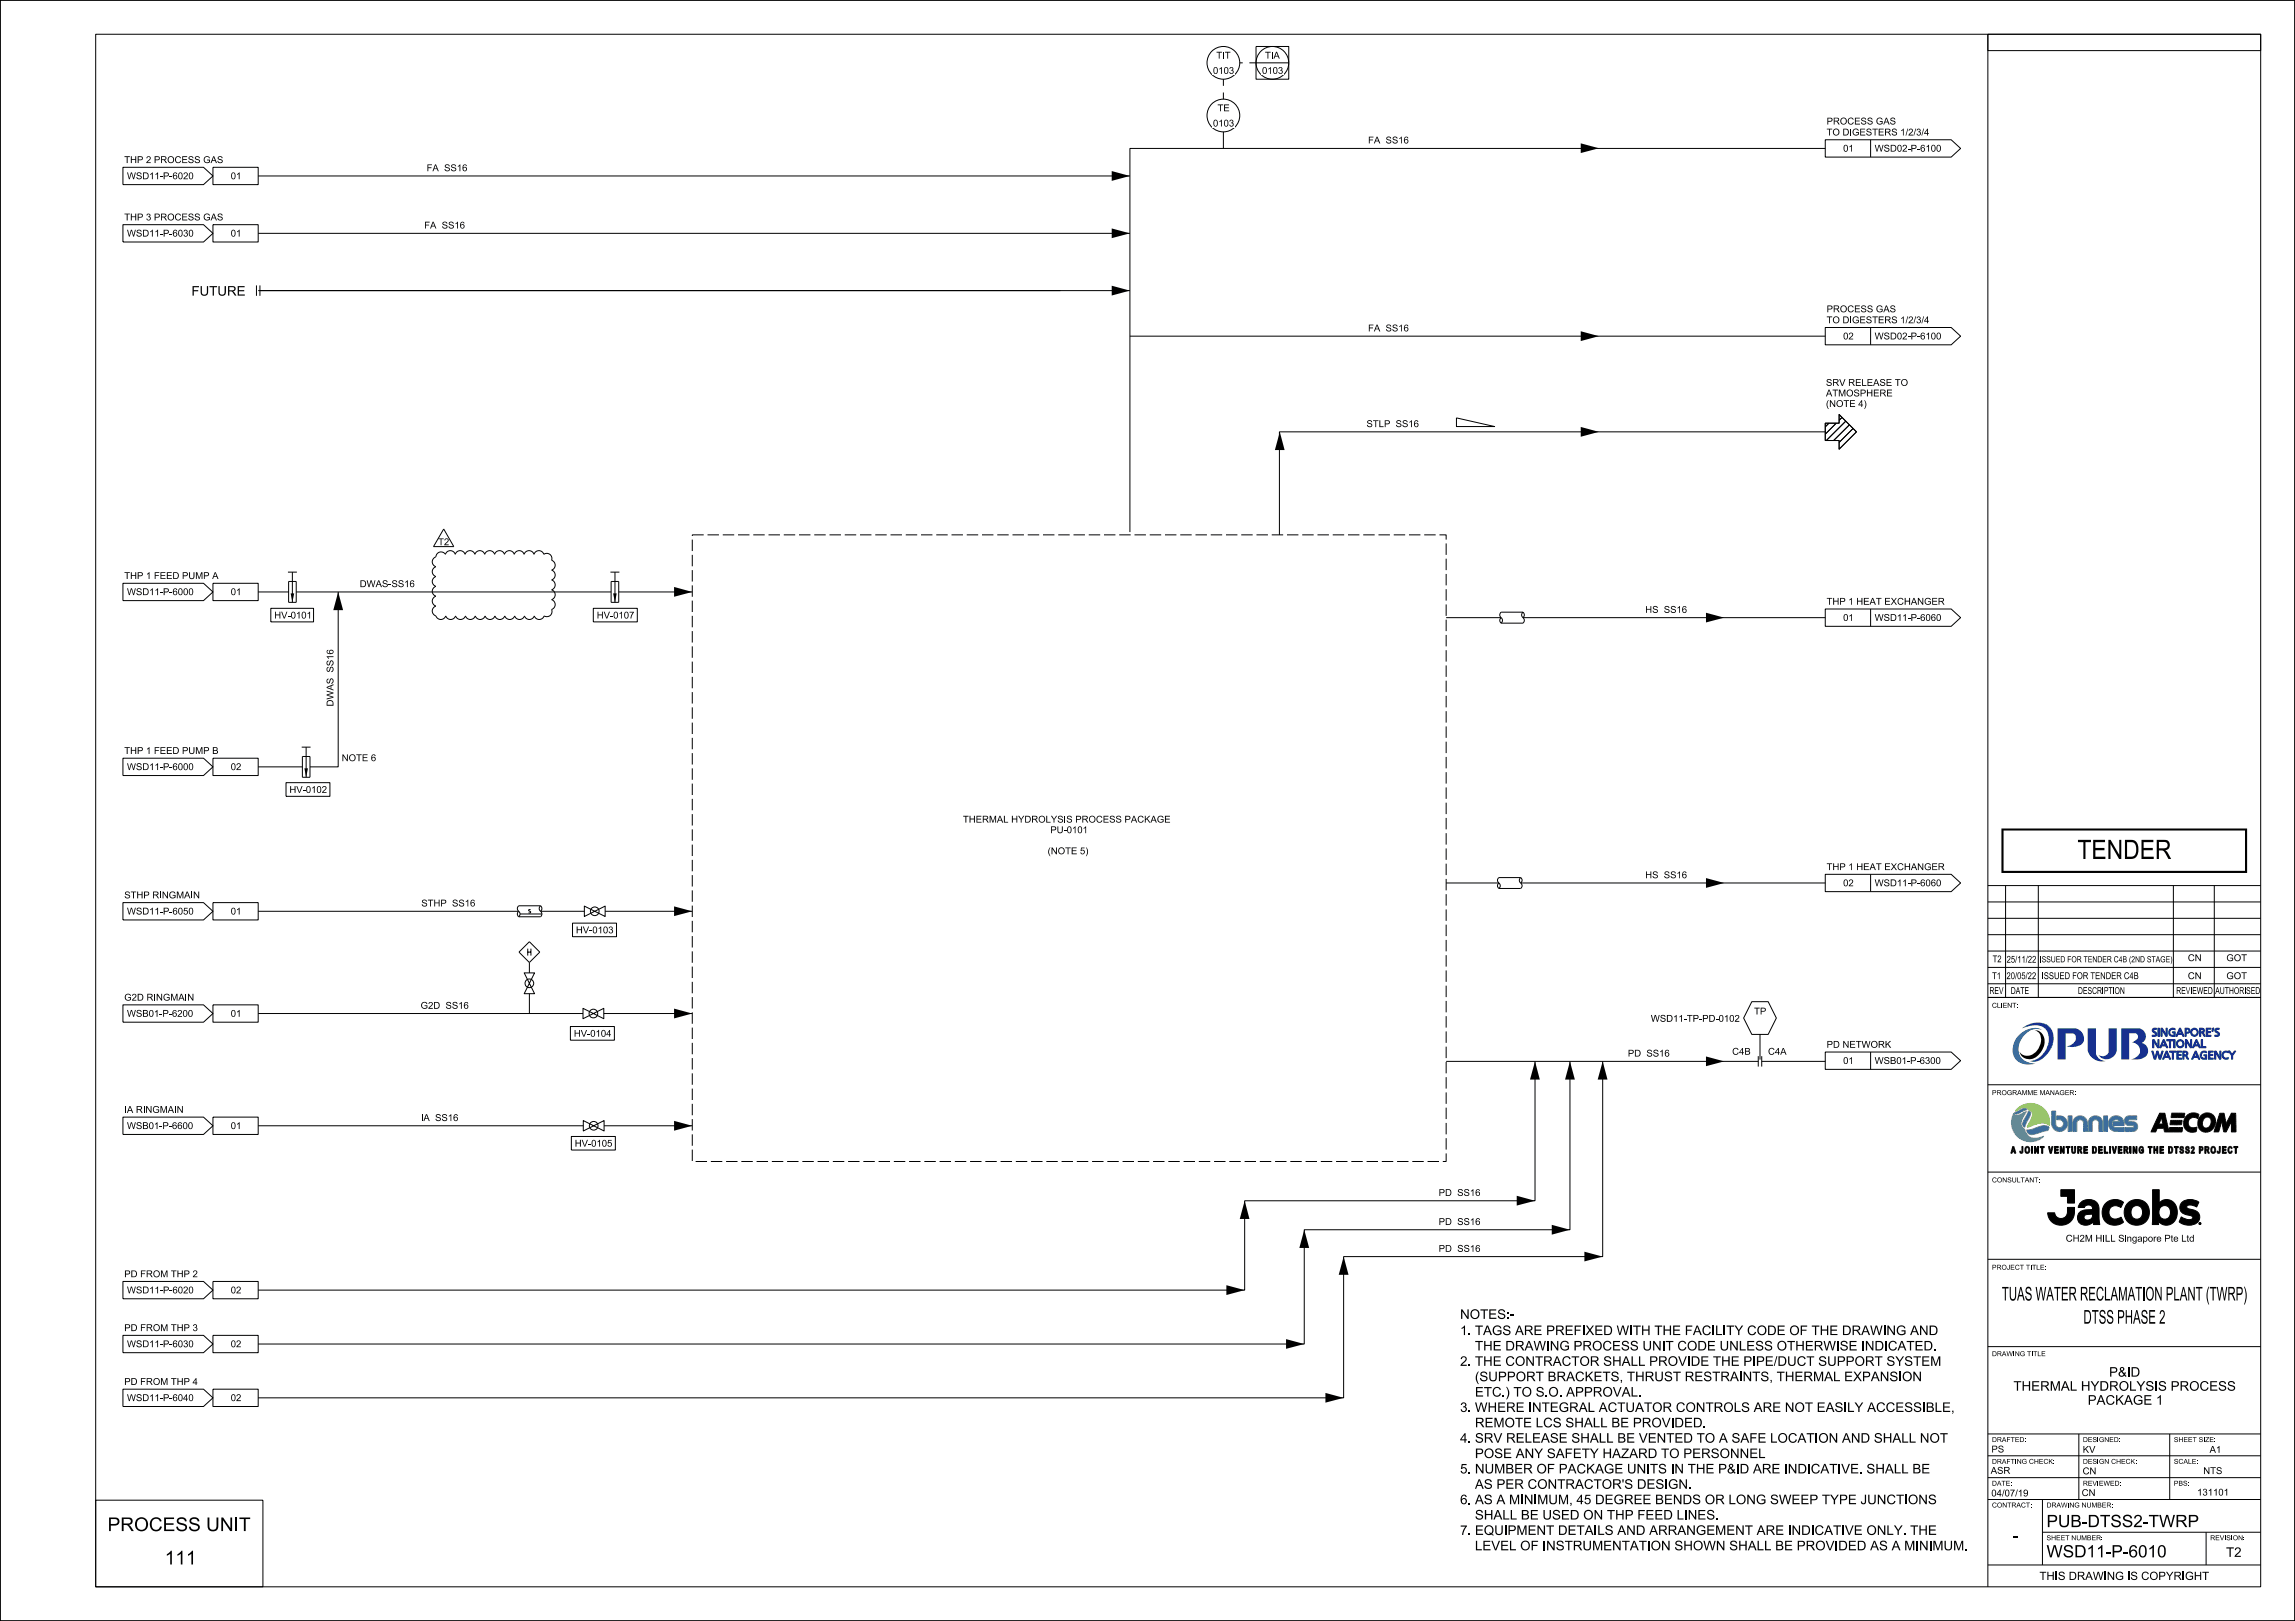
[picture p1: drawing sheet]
<svg xmlns="http://www.w3.org/2000/svg" width="841mm" height="594mm" viewBox="0 0 841 594" stroke-linecap="round" stroke-linejoin="round" font-family="sans-serif">
<defs><g id="words">
<text font-size="7" x="761.3" y="314.8">TENDER</text>
<g font-size="5">
<text x="733.6" y="476.6">TUAS WATER RECLAMATION PLANT (TWRP)</text>
<text x="763.5" y="485.1">DTSS PHASE 2</text>
<text x="39.4" y="561.1">PROCESS UNIT</text>
<text x="60.4" y="573.3">111</text>
</g>
<g font-size="4.5">
<text x="749.9" y="559.6">PUB-DTSS2-TWRP</text>
<text x="737.5" y="565">-</text>
<text x="749.9" y="570.7">WSD11-P-6010</text>
</g>
<g font-size="3.5">
<text x="70.1" y="108.3">FUTURE</text>
<text x="535" y="483.3">NOTES:-</text>
<text x="535" y="489.2">1. TAGS ARE PREFIXED WITH THE FACILITY CODE OF THE DRAWING AND</text>
<text x="540.2" y="494.9">THE DRAWING PROCESS UNIT CODE UNLESS OTHERWISE INDICATED.</text>
<text x="535" y="500.5">2. THE CONTRACTOR SHALL PROVIDE THE PIPE/DUCT SUPPORT SYSTEM</text>
<text x="540.2" y="506.1">(SUPPORT BRACKETS, THRUST RESTRAINTS, THERMAL EXPANSION</text>
<text x="737.8" y="509.6">THERMAL HYDROLYSIS PROCESS</text>
<text x="772.9" y="504.5">P&amp;ID</text>
<text x="540.4" y="511.8">ETC.) TO S.O. APPROVAL.</text>
<text x="765" y="514.8">PACKAGE 1</text>
<text x="535" y="517.4">3. WHERE INTEGRAL ACTUATOR CONTROLS ARE NOT EASILY ACCESSIBLE,</text>
<text x="540.3" y="523">REMOTE LCS SHALL BE PROVIDED.</text>
<text x="535" y="528.7">4. SRV RELEASE SHALL BE VENTED TO A SAFE LOCATION AND SHALL NOT</text>
<text x="535" y="539.9">5. NUMBER OF PACKAGE UNITS IN THE P&amp;ID ARE INDICATIVE. SHALL BE</text>
<text x="540.2" y="534.3">POSE ANY SAFETY HAZARD TO PERSONNEL</text>
<text x="540.4" y="545.6">AS PER CONTRACTOR'S DESIGN.</text>
<text x="535" y="551.2">6. AS A MINIMUM, 45 DEGREE BENDS OR LONG SWEEP TYPE JUNCTIONS</text>
<text x="540.3" y="556.8">SHALL BE USED ON THP FEED LINES.</text>
<text x="535" y="562.5">7. EQUIPMENT DETAILS AND ARRANGEMENT ARE INDICATIVE ONLY. THE</text>
<text x="540.1" y="568.1">LEVEL OF INSTRUMENTATION SHOWN SHALL BE PROVIDED AS A MINIMUM.</text>
<text x="815.7" y="570.5">T2</text>
</g>
<text font-size="3" x="747.4" y="579">THIS DRAWING IS COPYRIGHT</text>
<g font-size="2.5">
<text x="445.7" y="21.5">TIT</text>
<text x="463.6" y="21.5">TIA</text>
<text x="444.5" y="27.1">0103</text>
<text x="462.5" y="27.1">0103</text>
<text x="446.2" y="40.8">TE</text>
<text x="444.5" y="46.4">0103</text>
<text x="669.4" y="45.6">PROCESS GAS</text>
<text x="501.3" y="52.6">FA</text>
<text x="508.4" y="52.6">SS16</text>
<text x="669.4" y="49.6">TO DIGESTERS 1/2/3/4</text>
<text x="45.5" y="59.8">THP 2 PROCESS GAS</text>
<text x="675.4" y="55.6">01</text>
<text x="687" y="55.6">WSD02-P-6100</text>
<text x="46.5" y="65.7">WSD11-P-6020</text>
<text x="84.5" y="65.7">01</text>
<text x="156.3" y="62.7">FA</text>
<text x="163.4" y="62.7">SS16</text>
<text x="45.5" y="80.8">THP 3 PROCESS GAS</text>
<text x="155.5" y="83.8">FA</text>
<text x="162.5" y="83.8">SS16</text>
<text x="46.5" y="86.7">WSD11-P-6030</text>
<text x="84.5" y="86.7">01</text>
<text x="669.4" y="118.5">TO DIGESTERS 1/2/3/4</text>
<text x="669.4" y="114.4">PROCESS GAS</text>
<text x="501.3" y="121.4">FA</text>
<text x="508.4" y="121.4">SS16</text>
<text x="675.4" y="124.4">02</text>
<text x="687" y="124.4">WSD02-P-6100</text>
<text x="669.1" y="141.4">SRV RELEASE TO</text>
<text x="669.1" y="149.1">(NOTE 4)</text>
<text x="669.1" y="145.3">ATMOSPHERE</text>
<text x="500.7" y="156.5">STLP</text>
<text x="512.1" y="156.5">SS16</text>
<text x="160.5" y="199.8">T2</text>
<text x="45.5" y="212.2">THP 1 FEED PUMP A</text>
<text x="131.8" y="215.1">DWAS-SS16</text>
<text x="46.5" y="218.1">WSD11-P-6000</text>
<text x="84.5" y="218.1">01</text>
<text x="669.4" y="221.6">THP 1 HEAT EXCHANGER</text>
<text x="100.5" y="226.6">HV-0101</text>
<text x="218.7" y="226.6">HV-0107</text>
<text x="602.9" y="224.6">HS</text>
<text x="610.2" y="224.6">SS16</text>
<text x="675.4" y="227.5">01</text>
<text x="687" y="227.5">WSD11-P-6060</text>
<text x="122.2" y="246.5" transform="rotate(-90 122.2 246.5)">SS16</text>
<text x="122.2" y="258.9" transform="rotate(-90 122.2 258.9)">DW AS</text>
<text x="45.5" y="276.3">THP 1 FEED PUMP B</text>
<text x="125.2" y="278.9">NOTE 6</text>
<text x="46.5" y="282.2">WSD11-P-6000</text>
<text x="84.5" y="282.2">02</text>
<text x="106.1" y="290.6">HV-0102</text>
<text x="352.9" y="301.4">THERMAL HYDROLYSIS PROCESS PACKAGE</text>
<text x="385.1" y="305.3">PU-0101</text>
<text x="384.2" y="313">(NOTE 5)</text>
<text x="602.9" y="321.8">HS</text>
<text x="610.2" y="321.8">SS16</text>
<text x="669.4" y="318.8">THP 1 HEAT EXCHANGER</text>
<text x="45.5" y="329.2">STHP RINGMAIN</text>
<text x="675.4" y="324.8">02</text>
<text x="687" y="324.8">WSD11-P-6060</text>
<text x="46.5" y="335.1">WSD11-P-6050</text>
<text x="84.5" y="335.1">01</text>
<text x="154.4" y="332.2">STHP</text>
<text x="166.2" y="332.2">SS16</text>
<text x="211" y="342">HV-0103</text>
<text x="193.4" y="350.2">H</text>
<text x="730.2" y="352.6">T2</text>
<text x="735.3" y="352.8">25/11/22</text>
<text x="801.7" y="352.2">CN</text>
<text x="815.8" y="352.2">GOT</text>
<text x="730" y="358.8">T1</text>
<text x="735.3" y="358.8">20/05/22</text>
<text x="748.2" y="358.8">ISSUED FOR TENDER C4B</text>
<text x="801.7" y="358.8">CN</text>
<text x="815.8" y="358.8">GOT</text>
<text x="729" y="364.2">REV</text>
<text x="736.8" y="364.2">DATE</text>
<text x="761.5" y="364.2">DESCRIPTION</text>
<text x="797.5" y="364.2">REVIEWED</text>
<text x="811.8" y="364.2">AUTHORISED</text>
<text x="45.5" y="366.7">G2D RINGMAIN</text>
<text x="154.1" y="369.7">G2D</text>
<text x="163.9" y="369.7">SS16</text>
<text x="642.8" y="371.8">TP</text>
<text x="46.5" y="372.6">WSB01-P-6200</text>
<text x="84.5" y="372.6">01</text>
<text x="605" y="374.4">WSD11-TP-PD-0102</text>
<text x="210.3" y="379.9">HV-0104</text>
<text x="669.4" y="384">PD NETWORK</text>
<text x="596.5" y="387.2">PD</text>
<text x="603.8" y="387.2">SS16</text>
<text x="634.7" y="386.5">C4B</text>
<text x="647.9" y="386.5">C4A</text>
<text x="675.4" y="389.9">01</text>
<text x="687" y="389.9">WSB01-P-6300</text>
<text x="45.5" y="407.8">IA RINGMAIN</text>
<text x="46.5" y="413.7">WSB01-P-6600</text>
<text x="84.5" y="413.7">01</text>
<text x="154.2" y="410.8">IA</text>
<text x="160.3" y="410.8">SS16</text>
<text x="210.6" y="420.2">HV-0105</text>
<text x="527.2" y="438.2">PD</text>
<text x="534.5" y="438.2">SS16</text>
<text x="527.2" y="448.9">PD</text>
<text x="534.5" y="448.9">SS16</text>
<text x="757" y="455">CH2M HILL Singapore Pte Ltd</text>
<text x="527.2" y="458.7">PD</text>
<text x="534.5" y="458.7">SS16</text>
<text x="45.5" y="468">PD FROM THP 2</text>
<text x="46.5" y="474">WSD11-P-6020</text>
<text x="84.5" y="474">02</text>
<text x="45.5" y="487.8">PD FROM THP 3</text>
<text x="46.5" y="493.7">WSD11-P-6030</text>
<text x="84.5" y="493.7">02</text>
<text x="45.5" y="507.5">PD FROM THP 4</text>
<text x="46.5" y="513.4">WSD11-P-6040</text>
<text x="84.5" y="513.4">02</text>
<text x="729.8" y="532.2">PS</text>
<text x="763.2" y="532.4">KV</text>
<text x="809.7" y="532.4">A1</text>
<text x="729.5" y="540.1">ASR</text>
<text x="763.2" y="540.3">CN</text>
<text x="807.4" y="540.2">NTS</text>
<text x="729.7" y="548.4">04/07/19</text>
<text x="762.8" y="548.2">CN</text>
<text x="805.1" y="548">131101</text>
</g>
<text font-size="2.2" x="747.5" y="352.6">ISSUED FOR TENDER C4B (2ND STAGE)</text>
<g font-size="1.8">
<text x="730" y="369.3">CLIENT:</text>
<text x="730" y="401.3">PROGRAMME MANAGER:</text>
<text x="730" y="433.3">CONSULTANT:</text>
<text x="730" y="465.3">PROJECT TITLE:</text>
<text x="730" y="497">DRAWING TITLE</text>
<text x="730" y="528.4">DRAFTED:</text>
<text x="763.3" y="528.4">DESIGNED:</text>
<text x="796.6" y="528.4">SHEET SIZE:</text>
<text x="730" y="536.4">DRAFTING CHECK:</text>
<text x="763.3" y="536.4">DESIGN CHECK:</text>
<text x="796.6" y="536.4">SCALE:</text>
<text x="730" y="544.4">DATE:</text>
<text x="763.3" y="544.4">REVIEWED:</text>
<text x="796.6" y="544.4">PBS:</text>
<text x="730" y="552.4">CONTRACT:</text>
<text x="749.9" y="552.4">DRAWING NUMBER:</text>
<text x="749.9" y="564.4">SHEET NUMBER:</text>
<text x="809.9" y="564.4">REVISION:</text>
</g>
<text font-size="1.3" x="193.7" y="334.6">S</text>
</g></defs>
<g fill="#17308f">
<path d="M754 376.8h6.5a3.6 3.6 0 0 1 2.2 6l-2.7 .8-2.7-.2a3.3 3.3 0 0 0 3.3-3.9l-.9-.8h-2.7v9.5h-3z" fill-rule="evenodd"/>
<path d="M765 376.8h3.1v9.4a3.7 3.7 0 0 0 3.5 2.6 5.5 5.5 0 0 1-6.6-3.8z" fill-rule="evenodd"/>
<path d="M772.7 376.8h3v7.8a3.7 3.7 0 0 1-2.6 3.4 3.7 3.7 0 0 1-4.1-1.5 2.47 2.47 0 0 0 3.7-.8z" fill-rule="evenodd"/>
<path d="M777.3 376.8h6.7a2.85 2.85 0 0 1 2.3 2.4 2.85 2.85 0 0 1-1.5 3 3 3 0 0 1 2.4 3.1 3 3 0 0 1-2.9 2.8l-3.5 .1a3.3 3.3 0 0 0 3.2-4.3 3.1 3.1 0 0 0-2.8-1.9 2.52 2.52 0 0 0 2.2-2.6l-.8-.8h-2.4v9.6h-2.9z" fill-rule="evenodd"/>
</g>
<path d="M740.9 376.8a8.3 8.3 0 0 1 9.7-.9 7.6 7.6 0 0 1-.8 10.8 5.4 5.4 0 0 1-6 2.1 8 8 0 0 0 6.1-11.4 6.7 6.7 0 0 0-7.6-1z" fill-rule="evenodd" fill="#0057b8"/>
<path d="M739.8 379.4a7.2 7.2 0 0 1 8.2-2.1l.2 .2a6.4 6.4 0 0 0-8 4.3 5.4 5.4 0 0 0 5.3 7.9h.3a6 6 0 0 1-8.2-4.1l.2-2.5a7.7 7.7 0 0 1 2-3.7z" fill-rule="evenodd" fill="#008c95"/>
<g fill="none" stroke="#17308f" stroke-width=".37">
<path d="M789.1 376.9l1.3-.1-.2 .5-.6-.1-.4 .4 1.1 1v.8l-.4 .4h-1.2v-.5h.9l.3-.3-1-.9a.85 .85 0 0 1 .2-1.2zM790.8 376.8h.5v3h-.5zM791.9 376.8h.5l1.2 2.1 .1-2.1h.5v3h-.5l-1.3-2.2-.1 2.2h-.4zM795.2 377.1l.3-.2a.89 .89 0 0 1 .9-.3 .89 .89 0 0 1 .7 .8 1.16 1.16 0 0 0-1.8 .2 1.16 1.16 0 0 0 .5 1.7h.9l-.1-.8h-.5v-.4h1v1.7h-1.3a1.55 1.55 0 0 1-.6-2.7zM796.6 378.5l.1 .1M798.7 376.8h.3l1.4 3h-.5l-.3-.7h-1.5l-.3 .7h-.5zM798.9 377.4l.5 1.2h-1.1zM800.7 376.8h1a.99 .99 0 0 1 .8 1.2 .99 .99 0 0 1-1.4 .6v1.2h-.4zM801.1 377.2l.8 .1 .2 .7-1 .2zM806 376.8h1a.86 .86 0 0 1 .8 .6 .86 .86 0 0 1-.4 1l.7 1.4h-.5l-.6-1.3h-.6v1.3h-.4zM806.4 377.2l.8 .1 .2 .6-1 .2zM807 378.5h.1"/>
<path d="M808.5 376.8h1.7v.3h-1.2v.9h1v.4h-1v1h1.2v.4h-1.7zM810.9 376.8h.4M810.9 376.8h.4l-.3 1.1h-.5zM812 376.9l1.3-.1-.2 .5-.5-.1-.5 .4 1.2 1.2-.4 1h-1.3v-.5h1l.2-.3-1-.9a.85 .85 0 0 1 .2-1.2zM788.5 385.2h.5l.7 2.2 .7-2.2h.4l.7 2.2 .7-2.2h.5l-.9 3h-.6l-.6-2.3-.6 2.3h-.6zM788.8 381h.6l1.3 2.1 .1-2.1h.4v3h-.5l-1.4-2.2v2.2h-.5zM792.7 381h.4l1.3 3h-.4l-.4-.7h-1.4l-.4 .7h-.4zM792.9 381.6l.5 1.2h-1.1zM793.8 385.2h.3l1.4 3h-.5l-.3-.8h-1.5l-.3 .8h-.5zM794 385.8l.5 1.2h-1.1zM794 381h2.4v.4h-1v2.6h-.4v-2.6h-1zM795.1 385.2h2.3v.4h-.9v2.6h-.5v-2.6h-.9z"/>
<path d="M796.5 381h.6v3h-.6zM797.7 385.2h1.7v.3h-1.2v.9h1.1v.4h-1.1v.9h1.2v.5h-1.7zM799.9 385.2h1a.86 .86 0 0 1 .8 .6 .86 .86 0 0 1-.4 1l.7 1.4h-.5l-.6-1.3h-.6v1.3h-.4zM800.3 385.6l.8 .1 .2 .5-1 .3zM800.8 381h.5l1.4 2.1v-2.1h.4v3h-.5l-1.3-2.2v2.2h-.5zM800.9 386.9h.1M804.4 385.2h.4l1.3 3h-.4l-.3-.8h-1.5l-.3 .8h-.5zM804.6 385.8l.6 1.2h-1.1zM804.7 381h.3l1.4 3h-.5l-.3-.7h-1.4l-.4 .7h-.4zM804.9 381.6l.5 1.2h-1.1zM806.6 381h.5v2.5h1.3v.5h-1.8zM806.7 385.5l.3-.2a.93 .93 0 0 1 1-.3 .93 .93 0 0 1 .6 .8 1.17 1.17 0 0 0-1.7 .2 1.17 1.17 0 0 0 .5 1.7h.8v-.8h-.6v-.4h1v1.7h-1.3a1.56 1.56 0 0 1-.6-2.7z"/>
<path d="M808.2 387.7h.1M809.3 385.2h1.7v.3h-1.2v.9h1.1v.4h-1.1v.9h1.2v.5h-1.7zM811.6 385.2h.5l1.3 2.1v-2.1h.5v3h-.5l-1.4-2.2v2.2h-.4z"/>
<circle cx="804.2" cy="378.2" r="1.03"/>
<circle cx="804.2" cy="378.2" r="1.46"/>
<circle cx="798.9" cy="382.4" r="1.03"/>
<circle cx="798.9" cy="382.4" r="1.46"/>
</g>
<path d="M814.7 385.5a1.84 1.84 0 0 1 1.9-.2v.5a1.16 1.16 0 0 0-1.6 0 1.16 1.16 0 0 0 0 1.6 1.16 1.16 0 0 0 1.6 .1 .91 .91 0 0 1-.6 .8 .91 .91 0 0 1-1-.3 1.57 1.57 0 0 1-.3-2.5z" fill-rule="evenodd" fill="#17308f"/>
<path d="M814.7 385.5l.3-.2a.91 .91 0 0 1 1-.3 .91 .91 0 0 1 .6 .8 1.15 1.15 0 0 0-1.6 0 1.15 1.15 0 0 0 0 1.6 1.15 1.15 0 0 0 1.6 .1 .91 .91 0 0 1-.6 .8 .91 .91 0 0 1-1-.3 1.57 1.57 0 0 1-.3-2.5zM816.6 385.2h.5l.9 1.1 .8-1.1h.5l-1.1 1.6v1.4h-.5v-1.4zM816.6 385.2h.5" fill="none" stroke="#17308f" stroke-width=".37"/>
<g fill="#17308f">
<path d="M808.5 376.8h1.7v.3h-1.2v.9h1v.4h-1v1h1.2v.4h-1.7z" fill-rule="evenodd"/>
<path d="M791.9 376.8h.5l1.2 2.1 .1-2.1h.5v3h-.5l-1.3-2.2-.1 2.2h-.4z" fill-rule="evenodd"/>
<path d="M790.8 376.8h.5v3h-.5z" fill-rule="evenodd"/>
<path d="M788.9 377l.4-.2h1.1l-.2 .5-.6-.1-.4 .3 1.2 1.3-.5 1h-1.2v-.5h.9l.3-.3-1.1-1.1z" fill-rule="evenodd"/>
<path d="M795.2 377.1a1.66 1.66 0 0 1 1.9-.1v.4a1.19 1.19 0 0 0-1.7 .2 1.19 1.19 0 0 0 .2 1.7h1l.1-.8h-.6v-.4h1v1.7h-1.3a1.55 1.55 0 0 1-.6-2.7z" fill-rule="evenodd"/>
<path d="M798.7 376.8h.3l1.4 3h-.5l-.3-.7h-1.5l-.3 .7h-.5zM798.9 377.4l-.6 1.2h1.1z" fill-rule="evenodd"/>
<path d="M800.7 376.8h1a.99 .99 0 0 1 .8 1.2 .99 .99 0 0 1-1.4 .6v1.2h-.4zM801.1 377.2v1l1-.2-.2-.7z" fill-rule="evenodd"/>
<path d="M802.7 378.2a1.46 1.46 0 0 0 2.9 0 1.46 1.46 0 0 0-2.9 0zM803.1 378.2a1.05 1.05 0 0 1 2.1 0 1.05 1.05 0 0 1-2.1 0z" fill-rule="evenodd"/>
<path d="M806 376.8h1a.86 .86 0 0 1 .8 .6 .86 .86 0 0 1-.4 1l.7 1.4h-.5l-.6-1.3h-.5v1.3h-.5zM806.5 377.2v.9l.8-.1-.1-.7z" fill-rule="evenodd"/>
<path d="M810.9 376.8h.4l-.3 1.1h-.5z" fill-rule="evenodd"/>
<path d="M811.8 377l.5-.2h1l-.2 .5-.5-.1-.5 .3 1.2 1.3-.4 1h-1.3v-.5h1l.2-.3-1.1-1.1z" fill-rule="evenodd"/>
<path d="M788.8 381h.6l1.3 2.1 .1-2.1h.4v3h-.5l-1.4-2.2v2.2h-.5z" fill-rule="evenodd"/>
<path d="M797.5 382.4a1.45 1.45 0 0 0 2.9 0 1.45 1.45 0 0 0-2.9 0zM797.9 382.4a1.03 1.03 0 0 1 2 0 1.03 1.03 0 0 1-2 0z" fill-rule="evenodd"/>
<path d="M792.7 381h.4l1.3 3h-.4l-.4-.7h-1.4l-.4 .7h-.4zM792.9 381.6l-.6 1.2h1.1z" fill-rule="evenodd"/>
<path d="M804.7 381h.3l1.4 3h-.5l-.3-.7h-1.4l-.4 .7h-.4zM804.9 381.6l-.6 1.2h1.1z" fill-rule="evenodd"/>
<path d="M800.8 381h.5l1.4 2.1v-2.1h.4v3h-.5l-1.3-2.2v2.2h-.5z" fill-rule="evenodd"/>
<path d="M794 381h2.4v.4h-1v2.6h-.4v-2.6h-1z" fill-rule="evenodd"/>
<path d="M796.5 381h.6v3h-.6z" fill-rule="evenodd"/>
<path d="M806.6 381h.5v2.5h1.3v.5h-1.8z" fill-rule="evenodd"/>
<path d="M793.8 385.2h.3l1.4 3h-.5l-.3-.8h-1.5l-.3 .8h-.5zM794 385.8l-.6 1.2h1.1z" fill-rule="evenodd"/>
<path d="M795.1 385.2h2.3v.4h-.9v2.6h-.5v-2.6h-.9z" fill-rule="evenodd"/>
<path d="M809.3 385.2h1.7v.3h-1.2v.9h1.1v.4h-1.1v.9h1.2v.5h-1.7z" fill-rule="evenodd"/>
<path d="M811.6 385.2h.5l1.3 2.1v-2.1h.5v3h-.5l-1.4-2.2v2.2h-.4z" fill-rule="evenodd"/>
<path d="M806.7 385.5a1.79 1.79 0 0 1 1.9-.2v.5a1.17 1.17 0 0 0-1.7 .2 1.17 1.17 0 0 0 .5 1.7h.8v-.8h-.6v-.4h1v1.7h-1.3a1.56 1.56 0 0 1-.6-2.7z" fill-rule="evenodd"/>
<path d="M797.7 385.2h1.7v.3h-1.2v.9h1.1v.4h-1.1v.9h1.2v.5h-1.7z" fill-rule="evenodd"/>
<path d="M799.9 385.2h1a.86 .86 0 0 1 .8 .6 .86 .86 0 0 1-.4 1l.7 1.4h-.5l-.6-1.3h-.6v1.3h-.4zM800.3 385.6v.9l1-.3-.2-.5z" fill-rule="evenodd"/>
<path d="M804.4 385.2h.4l1.3 3h-.4l-.3-.8h-1.5l-.3 .8h-.5zM804.6 385.8l-.5 1.2h1.1z" fill-rule="evenodd"/>
<path d="M788.5 385.2h.5l.7 2.2 .7-2.2h.4l.7 2.2 .7-2.2h.5l-.9 3h-.6l-.6-2.3-.6 2.3h-.6z" fill-rule="evenodd"/>
<path d="M816.6 385.2h.5l.9 1.1 .8-1.1h.5l-1.1 1.6v1.4h-.5v-1.4z" fill-rule="evenodd"/>
</g>
<path d="M739.2 406.4l1.5-1.2 2-.7 2.3-.1 2.1 .7 1.7 1.1 1.6 2 .6 2.2v1.9l-1.3-.6-1.6-.2-1.6 .3-3.7 1.3 1.8-3.7a2.16 2.16 0 0 0-1.4-2.9l-.5-.6-.9-.2-3.3 1.4z" fill-rule="evenodd" fill="#95c11f"/>
<g fill="none" stroke="#95c11f" stroke-width=".37">
<path d="M738.5 407.1h.1M738.6 407l-.1 .1M739.5 406.7l-.9 .4M739.5 406.7h.1M739.6 406.6h-.1M739.7 406.5l-.1 .1M740.9 405.9l-1.2 .6M740.9 405.9h.1M741 405.9l1.5-.1 .7 .8M742.8 404.5l-2.1 .7-2.1 1.8M742.8 404.5h.1M742.8 413.1h.1"/>
<path d="M742.9 413.1h.1M743 413.1h.1M743.2 406.6l.1 .1M743.3 406.7h.1M743.4 406.7h.1M743.5 406.7h.1M743.6 404.4l-.8 .1M743.6 406.7h.1M743.6 404.4h.1M743.7 406.7v.1a1.94 1.94 0 0 1 .8 2.8M743.7 404.4h.1M743.7 404.3h.8"/>
<path d="M743.7 404.3v.1M743.8 411.2l-1 1.9M743.8 411.1h.1M743.8 411.1v.1M743.8 411v.1M744.5 404.4h.1M744.5 404.3v.1M744.5 409.7h.1M744.5 409.7l-.7 1.3M744.5 409.6h.1M744.5 409.6v.1M744.6 404.4l2.5 .7 2.4 1.8 1.3 2.5 .2 2.9"/>
<path d="M745.1 412.3h.1M745.1 412.3l-2.1 .8M745.9 412l-.7 .2M745.9 412h.1M746.1 411.9l-.2 .1M746.1 411.9h.1M746.2 411.9h.1M746.2 411.9h-.1M746.3 411.8v.1M746.3 411.8h.1M746.4 411.8h.1M746.5 411.8h.1"/>
<path d="M746.5 411.8l1.8-.3 1.7 .3M750 411.8h.1M750 411.8l.1 .1M750.1 411.9h.1M750.1 411.9l.7 .3M750.8 412.2h.1M750.9 412.2h.1M750.9 412.2v.1M751 412.3h.1"/>
</g>
<path d="M740.2 406.8h.1" fill="none" stroke="#497593" stroke-width=".37"/>
<path d="M738.3 407.7l3.3-1.6h.8a.35 .35 0 0 1 .3 .5 .35 .35 0 0 1-.5 .2l-3.1 1.4h-.6z" fill-rule="evenodd" fill="#497593"/>
<g fill="none" stroke="#497593" stroke-width=".37">
<path d="M738.4 407.6l.1 .6 .9-.1M738.4 407.6h.1M738.5 407.6h.1M738.5 407.6h-.1M738.8 407.5l-.2 .1M738.9 407.5h-.1M738.9 407.5h.1M739.4 408.1h.1M739.5 408.1h-.1M739.5 408.1h.1M740.1 406.9l-1.1 .6M740.1 406.9h.1"/>
<path d="M740.2 406.9h-.1M740.2 406.8h.1M740.3 407.7l-.8 .4M740.3 407.7h.1M740.4 406.7l-.1 .1M740.4 407.6l-.1 .1M740.4 406.7h.1M740.4 407.6h.1M741.9 406.1h.1M741.9 406.1l-1.5 .6M742 406.1h.1M742.1 406.1h.1"/>
<path d="M742.2 406.1h.1M742.3 406.1l.4 .5M742.7 406.7h.1M742.7 406.7l-2.3 .9"/>
</g>
<path d="M743.3 407.1h.1a1.45 1.45 0 0 1 .2 2.3l-1.7 3.6-.6-.5v-1.1z" fill-rule="evenodd" fill="#497593"/>
<g fill="none" stroke="#497593" stroke-width=".37">
<path d="M741.9 410.1l-.7 1.8 .2 .7 .6 .5M741.9 410v.1M741.9 410h.1M742 409.9l-.1 .1M742 413.1h.1M742 413v.1M742 413h.1M742.1 412.5h.1M742.1 412.5l-.1 .5M742.2 412.4l-.1 .1M742.2 412.4h.1M742.5 411.6l-.3 .8"/>
<path d="M742.5 411.6h.1M742.5 411.5h.1M742.5 411.5v.1M742.5 408.9v.1M742.5 409l-.5 .9M742.6 408.9h.1M742.6 408.9h-.1M742.6 408.8h.1M742.6 408.8v.1M742.9 410.6l-.4 .9M742.9 410.6h.1M743 408.1l-.4 .7"/>
<path d="M743 410.6h.1M743 407.9v.1M743 408h.1M743 408v.1M743 410.5v.1M743.1 410.4l-.1 .1M743.1 407.9h.1M743.1 407.9h-.1M743.1 410.4h.1M743.1 407.8h.1M743.2 410.2l-.1 .2M743.2 410.2h.1"/>
<path d="M743.2 407.2h.1M743.2 407.2l-.1 .6M743.2 410.1v.1M743.2 410.1h.1M743.3 407.1v.1M743.3 407.2h-.1M743.3 410v.1M743.3 407.1h.1M743.3 410h.1M743.4 409.9h.1M743.4 409.9h-.1M743.4 409.8v.1"/>
<path d="M743.4 407.1h.1M743.4 409.8h.1M743.5 409.7h-.1M743.5 407.1a.92 .92 0 0 1 .6 1.3M743.5 409.7h.1M744 408.5l-.5 1.2M744 408.5h.1M744 408.4v.1M744.1 408.4h.1M744.1 408.4h-.1"/>
</g>
<path d="M751.9 407.1h1.4v5l.4 .6 .6 .4a1.47 1.47 0 0 0 1.9-1.4 1.47 1.47 0 0 0-1.9-1.4h-.6v-1.4h.6a2.88 2.88 0 0 1 3.3 2.4 2.88 2.88 0 0 1-2.4 3.3 2.88 2.88 0 0 1-3.3-2.4z" fill-rule="evenodd" fill="#497593"/>
<g fill="none" stroke="#497593" stroke-width=".37">
<path d="M751.9 407.1h1.4v5l.4 .6 .6 .4a1.47 1.47 0 0 0 1.9-1.4 1.47 1.47 0 0 0-1.9-1.4h-.6v-1.4h.6a2.89 2.89 0 0 1 3.2 3.6M751.9 407.1h.1M751.9 407.1l.1 5.6M752 412.7h.1M752.1 412.7l1.1 1.5 .9 .4h1.1M755.2 414.6h.1M755.3 414.6h.1M755.4 414.5l-.1 .1M757.4 412.7v.1a2.78 2.78 0 0 1-2 1.7M757.4 412.7h.1M757.4 412.6v.1M757.4 412.6h.1"/>
<path d="M757.5 412.6h.1M757.5 412.5v.1"/>
</g>
<path d="M738 407.9v.1a1.33 1.33 0 0 0 2.3 .4l2.3-1.1-1.8 3.3a3 3 0 0 0 1.3 3.4l.3 1.1a4.3 4.3 0 0 0 5 1.7l1.6-.4-2.4 1.5-1.8 .5-1.5-.1a7 7 0 0 1-5.3-10.4z" fill-rule="evenodd" fill="#3abad9"/>
<g fill="none" stroke="#3abad9" stroke-width=".37">
<path d="M737.5 408.9v.1M737.5 409l-.4 2.8 .5 2.1M737.6 408.9h-.1M737.6 413.9h.1M737.6 408.8v.1M737.6 413.9l.7 1.4M737.9 408l-.3 .8M738 407.9h.1M738 407.9v.1M738 408v.1M738.3 415.3h.1M738.3 415.3l.7 .9a7 7 0 0 0 7.4 1.8"/>
<path d="M741.3 409.5h.1M741.3 409.5l-.5 1.1a2.58 2.58 0 0 0 1.1 3.2M741.9 408.6h.1M741.9 408.6l-.6 .9M741.9 408.5v.1M741.9 408.5h.1M742 413.8h.1M742 413.8l.2 .8M742.2 414.6h.1M742.2 414.6v.1M742.2 414.8l.2 .3a3.5 3.5 0 0 0 3.8 1.9M742.2 414.7v.1"/>
<path d="M742.2 407.9v.1M742.2 408l-.3 .5M742.4 407.3l-1.8 .9a1.59 1.59 0 0 1-2.6-.1M742.5 407.3h.1M742.5 407.3h-.1M742.6 407.3h.1M742.6 407.2v.1M742.6 407.2h.1M742.6 407.2l-.1 .1M742.6 407.3l-.3 .6M746.2 417h.1M746.4 418h.1"/>
<path d="M746.5 417.9v.1M746.5 417.9h.1M747.4 416.8l-1.1 .2M747.4 416.8h.1M747.5 416.8h.1M747.6 416.8h-.1M747.6 416.8h.1M747.7 416.7l-.1 .1M747.7 416.7h.1M747.9 416.7h-.2M747.9 416.7h.1M748.1 416.7h-.2"/>
<path d="M748.1 416.6v.1M748.3 416.6h-.2M748.4 416.5v.1M748.4 416.5h.1M748.5 416.5h.1M748.6 416.5h-.1M748.6 416.5h.1M749 416.4h.1M749 416.4l-.4 .1M749 416.4l-2.4 1.5"/>
</g>
<path d="M773.5 409.6l.9-.6 1.1-.1a2.91 2.91 0 0 1 2.9 3.1v.5h-3.9v-1.5l2.2-.1a1.46 1.46 0 0 0-2.6 .3 1.46 1.46 0 0 0 1.6 2h2.7v1.4h-3.6a2.87 2.87 0 0 1-2.1-2.1 2.87 2.87 0 0 1 .8-2.9z" fill-rule="evenodd" fill="#497593"/>
<path d="M772.9 410.3l-.3 1.6a3.3 3.3 0 0 0 4.3 2.7h1.5v-1.4h-1.5a2.11 2.11 0 0 1-2.8-1.1l-.1-.2M773 410.3h.1M773 410.2v.1M773 410.2a2.9 2.9 0 0 1 3.4-1.2 2.9 2.9 0 0 1 2 3v.5h-3.9v-1.5h2.2M773 410.2h.1M774 411.6v.3M774 411.9h.1M774 411.6h.1M776.7 411h.1M776.7 411v-.1a1.45 1.45 0 0 0-1.6-.6 1.45 1.45 0 0 0-1.1 1.3" fill="none" stroke="#497593" stroke-width=".37"/>
<path d="M757.9 408.9h1.4v5.7h-1.4z" fill-rule="evenodd" fill="#497593"/>
<path d="M757.9 408.9h1.4v5.7h-1.4zM757.9 408.9h.1" fill="none" stroke="#497593" stroke-width=".37"/>
<path d="M760.5 409.6l.9-.6 1.2-.1 1.7 .9 .6 1.4v3.4h-1.4v-1.6a1.99 1.99 0 0 0-1.2-2.7 1.66 1.66 0 0 0-1.3 2.4v1.9h-.9a.4 .4 0 0 1-.5-.1 .4 .4 0 0 1 0-.5v-2.9z" fill-rule="evenodd" fill="#497593"/>
<path d="M759.6 414.6h.1M763.1 409h-1.7l-1.4 1.2-.4 .9v3.5M763.1 409h.1M763.2 409l.2 .1M763.4 409.1v.1M763.4 409.2l.9 .6 .5 1M764.8 410.8h.1M764.8 410.9l.1 3.7h-1.4v-1.6a1.99 1.99 0 0 0-1.2-2.7 1.66 1.66 0 0 0-1.3 2.4v1.9h-1.3M764.8 410.9h.1" fill="none" stroke="#497593" stroke-width=".37"/>
<path d="M766 409.7l1.7-.8 1 .1 1.1 .7 .7 1.3v3.6h-1.3l-.1-1.6a2.51 2.51 0 0 0-.3-2.3 1.3 1.3 0 0 0-1.6-.2 1.3 1.3 0 0 0-.5 1.5v2.6h-1.5l.1-3.5z" fill-rule="evenodd" fill="#497593"/>
<path d="M765.2 414.6h.1M766.7 411.2v3.4h-1.4M766.7 411.1a1.35 1.35 0 0 1 1.9-.6 1.35 1.35 0 0 1 .5 1.9l.1 2.2h1.3v-3.3l-.5-1.3-1.6-1.1-1.8 .3-.6 .5-.7 1.2-.1 3.7M766.7 411.2h.1" fill="none" stroke="#497593" stroke-width=".37"/>
<path d="M770.9 408.9h1.4v5.7h-1.4z" fill-rule="evenodd" fill="#497593"/>
<path d="M770.9 408.9h.1M770.9 408.9v5.7M770.9 408.9h1.4v5.7h-1.4M770.9 414.6h.1" fill="none" stroke="#497593" stroke-width=".37"/>
<path d="M779 409.4l1-.5h3v1.4h-2.8l-.3 .5 .3 .2h1.6l.8 .3 .7 1.2a1.99 1.99 0 0 1-2.7 2.1h-1.9v-1.4l3.1-.1a.35 .35 0 0 0 .1-.4 .35 .35 0 0 0-.4-.2h-.2a1.95 1.95 0 0 1-2.4-.7 1.95 1.95 0 0 1 .1-2.4z" fill-rule="evenodd" fill="#497593"/>
<g fill="none" stroke="#497593" stroke-width=".37">
<path d="M778.7 414.6h.1M780 410.8v.1M780 410.9h.1M780.1 410.4l-.1 .4M780.1 410.9v.1M780.1 410.4h.1M780.1 411h1.7M780.1 410.4l2.9-.1v-1.4h-2.9a1.86 1.86 0 0 0-1.5 2.3 1.86 1.86 0 0 0 2.4 1.3l.9 .2M781.8 411.1h.1M781.9 411.1h.1M781.9 412.7h.1M781.9 412.7v.1"/>
<path d="M781.9 412.8h.1M781.9 412.8l-.3 .4h-2.9v1.4M781.9 411.1l1.1 .7M783 411.8h.1M783.1 411.8v.1M783.1 411.8h.1M783.1 411.9h.1M783.1 411.9l.2 .6a1.99 1.99 0 0 1-2.7 2.1h-1.9"/>
</g>
<path d="M742.7 414l1.8-.1 3.8-1.3 1.5-.1a.92 .92 0 0 1 1 .6 .92 .92 0 0 1-.4 1.2l-5.1 1.4a1.86 1.86 0 0 1-2.6-1.7z" fill-rule="evenodd" fill="#497593"/>
<g fill="none" stroke="#497593" stroke-width=".37">
<path d="M744.5 413.9h.1M744.5 413.9l-1.7 .1a1.79 1.79 0 0 0 2.6 1.6l.5-.1M744.5 413.8v.1M744.5 413.8h.1M745.7 413.4h.1M745.7 413.4l-1.1 .4M745.9 415.5h.1M746.8 413l-1.1 .4M746.8 413h.1M746.9 413h.1M747 413h-.1M747 413h.1"/>
<path d="M747.7 412.7h.1M747.7 412.7l-.7 .3M747.8 412.7h.1M747.8 412.7l1.9-.2 1.2 .6M749.3 414.5h.1M749.3 414.5l-3.4 1M749.3 414.4h.1M749.4 414.4h.1M750.4 414.3h.1M750.4 414.3l-1 .1M750.5 414.3h.1M750.8 413.3l-.3 1"/>
<path d="M750.9 413.2h.1M750.9 413.2l-.1 .1M750.9 413.1h.1"/>
</g>
<g fill="none" stroke="#000" stroke-width=".37">
<path d="M.1 .1h840.9v593.9h-840.9zM35.1 12.6h793.3v568.9h-793.3zM728.5 12.6h99.9v5.9h-99.9zM728.5 12.6v568.9M668.9 51.2h46.1l3.5 3.2-3.5 3.2h-46.1zM685.5 51.2v6.4M45 61.3h29.6l3.4 3.2-3.4 3.2h-29.6zM78 61.3h16.6v6.4h-16.6zM94.6 64.5h319.5M45 82.3h29.6l3.4 3.2-3.4 3.2h-29.6zM78 82.3h16.6v6.4h-16.6zM94.6 85.5h319.5"/>
<path d="M94 104.6v3.8M95.2 104.6v3.8M668.9 120h46.1l3.5 3.2-3.5 3.2h-46.1zM685.5 120v6.4M533.7 153.1l14 3.2h-14zM668.9 155.1h5v-3.2l6.4 6.3-6.4 6.4v-3.2h-5zM670.2 155.1l-1.3 1.3M672.9 155.1l-4 4M675 153l-1.1 1M676.4 154.3l-7.1 7.1M677.7 155.7l-5.8 5.7M679.1 157l-5.2 5.1"/>
<path d="M162.6 193.8l3.7 6.5h-7.4zM45 213.7h29.6l3.4 3.2-3.4 3.2h-29.6zM78 213.7h16.6v6.4h-16.6zM105.5 209.6h3.3M105.8 213.1h2.7v7.6h-2.7zM107.1 209.6v11.1M160.3 202.8l.8-.5h1l1.1 .8a1.88 1.88 0 0 1 1.8-1.3 1.88 1.88 0 0 1 1.8 1.3 1.88 1.88 0 0 1 1.8-1.3 1.88 1.88 0 0 1 1.8 1.3 1.88 1.88 0 0 1 1.8-1.3 1.88 1.88 0 0 1 1.8 1.3 1.88 1.88 0 0 1 1.8-1.3 1.88 1.88 0 0 1 1.8 1.3 1.9 1.9 0 0 1 1.8-1.3 1.9 1.9 0 0 1 1.9 1.3 1.88 1.88 0 0 1 1.8-1.3 1.88 1.88 0 0 1 1.8 1.3 1.88 1.88 0 0 1 1.8-1.3 1.88 1.88 0 0 1 1.8 1.3 1.88 1.88 0 0 1 1.8-1.3 1.88 1.88 0 0 1 1.8 1.3 1.9 1.9 0 0 1 1.8-1.3 1.9 1.9 0 0 1 1.8 1.3 1.88 1.88 0 0 1 1.8-1.3 1.88 1.88 0 0 1 1.8 1.3 1.89 1.89 0 0 1 2.2 .1 1.89 1.89 0 0 1 .6 2.1 1.89 1.89 0 0 1 1.3 1.8 1.89 1.89 0 0 1-1.3 1.8 1.89 1.89 0 0 1 1.3 1.8 1.89 1.89 0 0 1-1.3 1.8 1.92 1.92 0 0 1 1.3 1.8 1.92 1.92 0 0 1-1.3 1.8 1.89 1.89 0 0 1 1.3 1.8 1.89 1.89 0 0 1-1.3 1.8 1.89 1.89 0 0 1 1.3 1.8 1.89 1.89 0 0 1-1.3 1.8 1.9 1.9 0 0 1-.5 2.2 1.9 1.9 0 0 1-2.2 .2 1.89 1.89 0 0 1-1.8 1.3 1.89 1.89 0 0 1-1.8-1.3 1.89 1.89 0 0 1-1.8 1.3 1.89 1.89 0 0 1-1.8-1.3 1.89 1.89 0 0 1-1.8 1.3 1.89 1.89 0 0 1-1.8-1.3 1.92 1.92 0 0 1-1.8 1.3 1.92 1.92 0 0 1-1.8-1.3 1.89 1.89 0 0 1-1.8 1.3 1.89 1.89 0 0 1-1.8-1.3 1.89 1.89 0 0 1-1.8 1.3 1.89 1.89 0 0 1-1.8-1.3 1.89 1.89 0 0 1-1.8 1.3 1.89 1.89 0 0 1-1.8-1.3 1.89 1.89 0 0 1-1.8 1.3 1.89 1.89 0 0 1-1.8-1.3 1.92 1.92 0 0 1-1.8 1.3 1.92 1.92 0 0 1-1.9-1.3 1.89 1.89 0 0 1-1.8 1.3 1.89 1.89 0 0 1-1.8-1.3 1.89 1.89 0 0 1-1.8 1.3 1.89 1.89 0 0 1-1.8-1.3 1.88 1.88 0 0 1-1.3-1.8 1.88 1.88 0 0 1 1.3-1.8 1.9 1.9 0 0 1-1.3-1.8 1.9 1.9 0 0 1 1.3-1.8 1.88 1.88 0 0 1-1.3-1.8 1.88 1.88 0 0 1 1.3-1.8 1.88 1.88 0 0 1-1.3-1.8 1.88 1.88 0 0 1 1.3-1.8 1.88 1.88 0 0 1-1.3-1.8 1.88 1.88 0 0 1 1.3-1.8 1.9 1.9 0 0 1-1.3-1.8 1.9 1.9 0 0 1 1.3-1.9zM223.7 209.6h3.3M223.9 213.1h2.8v7.6h-2.8zM225.4 209.6v11.1M550.1 226.3a1.27 1.27 0 0 1 0 2M550.1 226.3a1.27 1.27 0 0 0 0 2"/>
<path d="M558.1 224.3a1.27 1.27 0 0 1 0 2M558.1 224.3a1.27 1.27 0 0 0 0 2M558.1 226.3a1.27 1.27 0 0 1 0 2h-8M558.1 224.3h-8a1.27 1.27 0 0 0 0 2M668.9 223.2h46.1l3.5 3.1-3.5 3.2h-46.1zM685.5 223.2v6.3M45 277.8h29.6l3.4 3.2-3.4 3.2h-29.6zM78 277.8h16.6v6.4h-16.6zM110.6 273.8h3.2M110.8 277.2h2.8v7.6h-2.8zM112.2 273.8v11M45 330.8h29.6l3.4 3.1-3.4 3.2h-29.6z"/>
<path d="M78 330.8h16.6v6.3h-16.6zM190.1 333.9a1.27 1.27 0 0 1 0 2M190.1 333.9a1.27 1.27 0 0 0 0 2M190.6 334.9h8M198.1 331.9h-8a1.27 1.27 0 0 0 0 2M198.1 331.9a1.27 1.27 0 0 1 0 2M198.1 331.9a1.27 1.27 0 0 0 0 2M198.1 333.9a1.27 1.27 0 0 1 0 2h-8M214.1 332l7.7 3.8v-3.8l-7.7 3.8zM549.3 323.6a1.27 1.27 0 0 1 0 2M549.3 323.6a1.22 1.22 0 0 0 0 2M557.2 321.6a1.19 1.19 0 0 1 0 2"/>
<path d="M557.2 321.6a1.23 1.23 0 0 0 0 2M557.2 323.6a1.22 1.22 0 0 1 0 2h-7.9M557.2 321.6h-7.9a1.19 1.19 0 0 0 0 2M668.9 320.4h46.1l3.5 3.2-3.5 3.1h-46.1zM685.5 320.4v6.3M728.5 336.5h99.9M728.5 330.5h99.9M728.5 324.5h99.9M734.9 324.5v41M746.9 324.5v41M796.4 324.5v41M811.4 324.5v41"/>
<path d="M190.2 348.9l3.8-3.8 3.8 3.8-3.8 3.8zM192.1 356.5h3.8l-3.8 7.6h3.8zM728.5 354.5h99.9M728.5 348.5h99.9M728.5 342.5h99.9M45 368.2h29.6l3.4 3.2-3.4 3.2h-29.6zM78 368.2h16.6v6.4h-16.6zM213.6 369.5v3.8l7.7-3.8v3.8zM728.5 365.5h99.9M728.5 360.5h99.9M644.3 387v3.8M645.6 387v3.8"/>
<path d="M668.9 385.5h46.1l3.5 3.2-3.5 3.2h-46.1zM685.5 385.5v6.4M728.5 397.5h99.9M45 409.4h29.6l3.4 3.1-3.4 3.2h-29.6zM78 409.4h16.6v6.3h-16.6zM213.7 410.6v3.8l7.7-3.8v3.8zM788.2 414.8h.1M791.1 411.9h.1M792.1 409.6l-1 2.3M792.1 409.6l.5 2.3M792.1 409.6h.1M792.6 411.9h.1"/>
<path d="M792.6 411.9h-1.5M793.2 414.7v.1M793.2 414.8h6.4M793.2 414.7l-.3-1.3h-2.4l-.6 1.4h-1.7M794.8 414.6l-1.5-6.7h-1.9l-3.2 6.9M794.8 414.6h.1M795.2 412.1h.1M795.2 412.1h4.2M795.4 410.6h4.2M795.4 410.6l-.2 1.5M795.4 410.6h.1M795.6 409.5h.1"/>
<path d="M795.6 409.5h4.8M799.4 412.1h.1M799.6 414.7v.1M799.6 410.6l-.2 1.5M799.6 410.6h.1M799.8 413.2h.1M799.8 413.2h-4.7l-.3 1.4M799.8 413.2l-.2 1.5M800.4 409.5h.1M800.6 407.9h-4.8l-.2 1.6M800.6 407.9h.1M800.6 407.9l-.2 1.6"/>
<path d="M805 413h.1M805.1 413h.1M805.1 413h-.1M805.4 410h.1M805.4 410a2.02 2.02 0 0 0-2.8-.2 2.02 2.02 0 0 0-.4 2.7 2.02 2.02 0 0 0 2.8 .5M805.4 410l.4-1.6-1.5-.6a3.6 3.6 0 0 0-4.2 3.8 3.6 3.6 0 0 0 4.6 3.1l.4-1.7M806.8 408.6l1.7-.8a3.4 3.4 0 0 1 3.4 2.5 3.4 3.4 0 0 1-1.5 3.9 3.2 3.2 0 0 1-4.2-.2 3.2 3.2 0 0 1-.4-4.2zM807.7 410a1.54 1.54 0 0 1 2.1-.4 1.54 1.54 0 0 1 .4 2.2 1.63 1.63 0 0 1-2.2 1.5 1.63 1.63 0 0 1-.8-2.5zM811.3 414.8h.1M811.3 414.8h1.7M813 414.8h.1M813.4 407.9h1.6l.8 3.8"/>
<path d="M813.4 407.9h.1M813.4 407.9l-2.1 6.9M814.1 410.9l-1.1 3.8M814.2 410.9h.1M814.2 410.9l.7 3.9M814.2 410.9h-.1M814.9 414.8h.1M814.9 414.8h.9l1.9-3.9v3.9h1.7M815.8 411.7h.1M815.8 411.6l1.9-3.7h1.6l.1 6.8M815.8 411.6h.1M815.8 411.6v.1"/>
<path d="M819.4 414.7v.1M728.5 429.5h99.9M736.9 422.6h.1M737 422.6h.3l.1-.5h.8l.1 .5h.4M737.6 421.6h.4M737.6 421.6h.1M737.8 420.8l-.2 .8M737.8 420.7v.1M737.8 420.7h.1M737.8 420.8l.2 .8M737.9 420.1h-.3l-.7 2.5M738 420.2l.7 2.4"/>
<path d="M738 420.2h.1M738 421.6h.1M738.7 422.6h.1M740.2 421.8h.1M740.2 421.8l.1 .7a.69 .69 0 0 0 .9 0 .69 .69 0 0 0 .1-1v-1.4h-.4v2M740.5 421.9h.1M740.5 421.8h.1M740.5 421.8h-.2M740.5 421.9l.2 .3M740.7 422.2h.1M740.9 422.2h-.2M740.9 422.1v.1"/>
<path d="M742.4 420.3a1 1 0 0 1 1.2 .1 1 1 0 0 1 .2 1.3 .94 .94 0 0 1-1.3 .9 .94 .94 0 0 1-.5-1.5zM742.6 420.6l.5-.1 .3 .5-.1 .9-.3 .3-.6-.5zM742.8 420.5h.1M744.4 420.1h.4v2.5h-.4zM745.6 420.1h.3l.8 1.7v-1.7h.3v2.5h-.4l-.7-1.6v1.6h-.3zM746.6 421.7h.1M747.6 420.1h1.5v.4h-.5v2.1h-.4v-2.1h-.6zM750.6 420.2h.1M750.7 420.1h.3l.5 1.8M751.5 421.9h.1M752.2 420.1h.1M752.2 420.1h-.3l-.4 1.8"/>
<path d="M752.3 420.1h.1M752.3 420.1l-.6 2.5h-.4l-.7-2.4M752.9 420.1h1.3v.4h-.9v.6h.9v.4h-.9v.7h1v.4h-1.4zM755 420.1h.3l.8 1.7v-1.7h.3v2.5h-.3l-.8-1.6v1.6h-.3zM755.2 436h5v4.9h-2.6v-2.5h-2.4zM756 421.7h.1M757.1 420.1h1.4v.4h-.5v2.1h-.4v-2.1h-.5zM760.2 422v.1M760.2 421.8v-1.7h.4v1.9M760.2 421.8v.1M760.2 421.9v.1M760.6 422v.1"/>
<path d="M760.6 422.1a.77 .77 0 0 1-1 .5 .77 .77 0 0 1-.5-1v-1.5h.4v1.4a.46 .46 0 0 0 0 .6 .46 .46 0 0 0 .6 .1l.1-.1M762.4 420.6l-.6-.1v.7l.6-.1M762.4 420.6h.1M762.4 421.5l.1 .1M762.4 421.5h.1M762.4 420.6l.1 .2M762.4 421.1h.1M762.5 421.5h.1M762.5 421.5l.3-.4a.76 .76 0 0 0-.1-.8 .76 .76 0 0 0-.8-.2h-.5v2.5h.4v-1l.8 1h.4M762.5 420.8v.1M762.5 420.9l-.1 .2M762.5 421.6h.1"/>
<path d="M762.5 421.6l.5 1M763 422.6h.1M763.6 420.1h1.4v.4h-1v.6h.9v.4h-.9v.7h1v.4h-1.4zM766.8 420.1h.4a1.36 1.36 0 0 1 .9 2.2l-.3 .3h-1zM767.2 420.5a.92 .92 0 0 1 .7 .7 .92 .92 0 0 1-.4 1h-.3zM767.6 420.6h.1M769 420.1h1.4v.4h-1v.6h.9v.4h-.9v.7h1v.4h-1.4zM771.1 420.2h.4v2h.9v.4h-1.3zM773 420.1h.4v2.5h-.4zM773.2 420.1v2.5M774 420.2h.1M774 420.1h.1"/>
<path d="M774 420.1h.3l.5 1.8M774.8 421.9h.1M775.5 420.1h-.2l-.5 1.8M775.5 420.1h.1M775.6 420.1h.1M775.7 420.1l-.7 2.5h-.4l-.6-2.4M775.7 420.1h.1M776.2 420.1h1.4v.4h-1v.6h.9v.4h-.9v.7h1v.4h-1.4zM779.2 421.1h.1M779.3 420.6h.1M779.3 420.6l-.6-.1v.7l.5-.1M779.3 420.6l.1 .2"/>
<path d="M779.4 421.5v.1M779.4 421.5h.1M779.4 420.8v.1M779.4 420.9l-.1 .2M779.4 421.6h.1M779.5 421.6v.1M779.5 421.5h-.1M779.5 421.7l.1 .1M779.6 421.8l.3 .8M779.6 421.4l.2-.3a.75 .75 0 0 0-.2-.9 .75 .75 0 0 0-.8-.1h-.5v2.5h.4v-1l.3 .1 .5 .9h.4M779.6 421.4l-.1 .1M779.9 422.6h.1"/>
<path d="M780.5 420.1h.4v2.5h-.4zM781.6 420.1h.4l.7 1.7v-1.7h.4v2.5h-.4l-.7-1.6v1.6h-.4zM784.5 420.1a1.34 1.34 0 0 0-.7 1.4 1.34 1.34 0 0 0 1.2 1.1l.5-.3v-1h-.8v.4h.2a.34 .34 0 0 1 0 .5 .34 .34 0 0 1-.5-.1l-.2-1 .3-.6M784.5 420.5h.1M784.5 420.1h.1M784.6 420.1l.8 .4M784.7 420.5h.1M784.7 420.5h-.1M784.8 420.5h.1M784.9 420.5v.1M784.9 420.6h.1M785 420.6l.1 .2"/>
<path d="M785.1 420.8h.1M785.1 420.9h.1M785.4 420.5h.1M785.4 420.5l.1 .3M785.5 420.8h.1M785.5 420.8l-.4 .1M787.2 420.1h1.4v.4h-.5v2.1h-.4v-2.1h-.5zM788.8 436h2.4v4.9a3.7 3.7 0 0 1 4.2-1.1 3.7 3.7 0 0 1 2.4 3.5 4.2 4.2 0 0 1-1.1 4.4 4.2 4.2 0 0 1-4.4 .9l-1.2-1-.1 1.1h-2.3zM789.3 420.1h.3v1h.8v-1h.3v2.5h-.3v-1.1h-.8v1.1h-.3zM791.5 420.1h1.3v.4h-1v.6h1v.4h-1v.7h1.1v.4h-1.4zM794.7 420.1h.4a1.36 1.36 0 0 1 .9 2.2l-.5 .3h-.8zM795 420.5h.3a.89 .89 0 0 1 .5 .9 .89 .89 0 0 1-.5 .8h-.3z"/>
<path d="M795.4 420.6h.1M796.8 420.1h1.4v.4h-.5v2.1h-.4v-2.1h-.5zM798.7 421.8h.1M799.1 421.8h.1M799.1 421.8h-.3M799.1 421.8v.1M799.3 420.1h.1M799.3 420.1a.88 .88 0 0 0-.4 1 .88 .88 0 0 0 .9 .6M799.4 420.1l.5 .1a.33 .33 0 0 1 .3 .4 .33 .33 0 0 1-.4 .3M799.6 420.6h.1M799.6 420.6v-.1a.32 .32 0 0 0-.5 .3 .32 .32 0 0 0 .5 .3 .79 .79 0 0 1 .7 .9 .79 .79 0 0 1-.9 .7 .79 .79 0 0 1-.7-.9M799.7 420.6l.1 .2"/>
<path d="M799.8 421.7v.1M799.8 420.8h.1M799.8 420.8v.1M799.8 421.8a.36 .36 0 0 1-.3 .4 .36 .36 0 0 1-.4-.3M800.8 421.8h.1M801.2 421.8h-.4M801.2 421.8l.1 .3M801.2 421.8h.1M801.3 422.1l.1 .1M801.5 420.1a.89 .89 0 0 0-.5 1 .89 .89 0 0 0 .9 .7l-.1 .4h-.4M801.5 420.1h.1M801.5 420.1l.4 .1a.36 .36 0 0 1 .4 .3 .36 .36 0 0 1-.3 .4"/>
<path d="M801.9 420.8l-.1-.1a.28 .28 0 0 0-.4-.2 .28 .28 0 0 0-.1 .4l.2 .1a.81 .81 0 0 1 1 .8 .81 .81 0 0 1-.8 .8 .81 .81 0 0 1-.9-.8M801.9 420.8h.1M801.9 420.8v.1M801.9 420.9h.1M802.9 420.8h.1M802.9 420.9h.3M803 420.5h.1M803 420.5l-.1 .3M803.2 420.9h.1M803.4 420.1l-.4 .4M803.4 422.2h.1M803.4 420.1h.1"/>
<path d="M803.5 420.1h.1M803.5 420.1a1.14 1.14 0 0 1 0 2h-.1M803.6 420.5h.1M803.6 420.5l-.3 .3M803.6 420.5l.1 .1M803.7 420.6v.1M803.7 420.7l-.8 1.9h1.2v-.4h-.7M805.9 420.1h.4a.8 .8 0 0 1 1 .8 .8 .8 0 0 1-1 .8v.9h-.4zM806.7 420.6l-.4-.1v.7l.6-.2M806.7 420.6h.1M806.8 420.6h.1M806.8 420.6l.1 .1"/>
<path d="M806.9 420.7v.3M806.9 421h.1M808.8 420.5h-.4v.7l.7-.3M808.8 420.5h.1M808.9 420.5v.1M808.9 420.6h.1M809 420.6l.1 .2M809 421.5l.1 .1M809 421.5h.1M809.1 420.8v.1M809.1 421.6h.1M809.1 421.6l.1 .1"/>
<path d="M809.2 421.5h-.1M809.2 421.7v.1M809.2 421.4l.2-.3a.76 .76 0 0 0-.1-.8 .76 .76 0 0 0-.8-.2h-.5v2.5h.4v-1l.4 .1 .4 .9h.4M809.2 421.4v.1M809.2 421.8l.4 .8M809.6 422.6h.1M810.5 420.3a1.07 1.07 0 0 1 1.3 .2 1.07 1.07 0 0 1 .1 1.4 .95 .95 0 0 1-1.3 .6 .95 .95 0 0 1-.4-1.4zM810.7 420.6l.5-.1 .3 .4v.9l-.4 .4-.5-.4zM812.8 421.8a.5 .5 0 0 0-.2 .8 .5 .5 0 0 0 .8-.1l.2-2.4h-.3l-.1 2M812.8 421.9h.1M812.8 421.8h.1M812.8 421.9l.2 .3"/>
<path d="M813 422.2h.1M813.2 422.1v.1M813.2 422.2h-.1M814.4 420.1h1.4v.4h-1v.6h.9v.4h-.9v.7h1v.4h-1.4zM817.6 420.8l-.1-.2a.62 .62 0 0 0-.8 .3 .62 .62 0 0 0 .1 .7l.3 .6 .5-.4M817.6 420.8v.1M817.6 421.7h.1M817.6 420.9h.1M817.7 421.7l.3 .1M817.7 420.9h.1M817.9 420.9h-.1M818 420.8l-.1 .1"/>
<path d="M818 420.8l-.3-.6a1.21 1.21 0 0 0-1.4 1.2 1.21 1.21 0 0 0 1.3 1.2l.4-.7M818 421.8v.1M818 420.8h.1M818.6 420.1h1.4v.4h-.5v2.1h-.4v-2.1h-.5zM750.4 444.4h2.5a2.43 2.43 0 0 0 3 2 2.43 2.43 0 0 0 1.7-3.2v-.8h2.6a5.2 5.2 0 0 1-6.7 6.3 4.6 4.6 0 0 1-3.1-4.3zM762.6 440.5a4 4 0 0 1 4.8-.6 4 4 0 0 1 1.8 4.6l.3 4.2h-2.3l-.2-1a3.3 3.3 0 0 1-5.6-.8 3.2 3.2 0 0 1 4-3.6l1.4-.1a1.54 1.54 0 0 0-1.2-1.6 1.54 1.54 0 0 0-1.8 .9h-2.3l.4-1zM763.9 445.5l.6-.4 2.3-.2a1.74 1.74 0 0 1-.9 2 1.74 1.74 0 0 1-2.2-.5zM771.9 440.7a5.1 5.1 0 0 1 6.3-.1l-1 1.9a2.56 2.56 0 0 0-4 .3 2.56 2.56 0 0 0 1.3 3.9l1.5-.1 1.3-.6 .9 1.8a4.8 4.8 0 0 1-6.8-.3 4.8 4.8 0 0 1 .5-6.8zM781.7 442.3a2.23 2.23 0 0 1 2.7-.1 2.23 2.23 0 0 1 .7 2.7 2.18 2.18 0 0 1-2.8 1.7 2.18 2.18 0 0 1-1.3-3zM791.9 442.3a2.23 2.23 0 0 1 2.7-.1 2.23 2.23 0 0 1 .7 2.7 2.18 2.18 0 0 1-2.8 1.7 2.18 2.18 0 0 1-1.3-3zM799.4 440.8a5.2 5.2 0 0 1 6.4-.3l-.8 1.8a3.3 3.3 0 0 0-3.6-.3 1.42 1.42 0 0 0 1.8 1.2 2.86 2.86 0 0 1 2.9 3 2.86 2.86 0 0 1-3.1 2.7l-2.3-.1-2.2-1.1 .8-1.8a3.6 3.6 0 0 0 4.2 .6 1.53 1.53 0 0 0-2-1.3 2.7 2.7 0 0 1-2.5-1.5 2.7 2.7 0 0 1 .4-2.9zM806.1 448.2l.2 .3h-.2z"/>
<path d="M806.2 448.2h.1M45 469.6h29.6l3.4 3.2-3.4 3.1h-29.6zM78 469.6h16.6v6.3h-16.6zM728.5 461.5h99.9M45 489.3h29.6l3.4 3.2-3.4 3.2h-29.6zM78 489.3h16.6v6.4h-16.6zM728.5 493.5h99.9M45 509.1h29.6l3.4 3.1-3.4 3.2h-29.6zM78 509.1h16.6v6.3h-16.6zM728.5 525.5h99.9M728.5 533.5h99.9M761.8 525.5v24"/>
<path d="M795.1 525.5v24M35.1 549.7h61.2v31.8h-61.2zM728.5 549.5h99.9M728.5 541.5h99.9M748.5 549.5v24M728.5 573.5h99.9M748.5 561.5h79.9M808.4 561.5v12"/>
<circle cx="217.9" cy="333.9" r="1.59"/>
<circle cx="194" cy="360.3" r="1.59"/>
<circle cx="217.4" cy="371.4" r="1.59"/>
<circle cx="217.6" cy="412.5" r="1.59"/>
<circle cx="783.1" cy="444.3" r="4.7"/>
<circle cx="806.2" cy="448.4" r=".35"/>
<circle cx="806.2" cy="448.4" r=".29"/>
</g>
<path d="M253.7 196h276.2v229.6h-276.2v-229.6" fill="none" stroke="#000" stroke-width=".37" stroke-dasharray="4.2 1.4" stroke-linecap="butt"/>
<g fill="#000">
<path d="M579.3 52.5l6.6 1.8-6.6 1.8zM407.4 62.7l6.7 1.8-6.7 1.8zM407.4 83.7l6.7 1.8-6.7 1.8zM407.4 104.7l6.7 1.8-6.7 1.8zM579.3 121.4l6.6 1.8-6.6 1.8zM469 158.2l1.7 6.7h-3.5zM579.3 156.4l6.6 1.8-6.6 1.8zM106.5 217.4h1.3l-.7 3.3zM123.9 216.9l1.8 6.7h-3.6zM224.7 217.4h1.3l-.6 3.3zM247 215.1l6.7 1.8-6.7 1.8zM625.2 224.5l6.6 1.8-6.6 1.8z"/>
<path d="M111.5 281.5h1.4l-.7 3.3zM247 332.1l6.7 1.8-6.7 1.8zM625.2 321.8l6.6 1.8-6.6 1.8zM247 369.6l6.7 1.8-6.7 1.8zM562.5 388.9l1.8 6.7h-3.6zM575.3 388.9l1.8 6.7h-3.6zM587.3 388.9l1.8 6.7h-3.6zM625.2 387.1l6.6 1.8-6.6 1.8zM247 410.7l6.7 1.8-6.7 1.8zM456.1 440l1.8 6.7h-3.6zM477.9 450.6l1.8 6.7h-3.6zM555.8 438.2l6.7 1.8-6.7 1.8z"/>
<path d="M568.6 448.8l6.7 1.8-6.7 1.8zM449.4 471l6.7 1.8-6.7 1.7zM492.4 460.5l1.8 6.6h-3.6zM580.6 458.7l6.7 1.8-6.7 1.7zM471.3 490.7l6.6 1.8-6.6 1.8zM485.7 510.4l6.7 1.8-6.7 1.8z"/>
<path d="M733.4 303.6l.8 .7v14.8h88.5v-14.8h-88.5l-.8-.7h90.1v16.3h-90.1z" fill-rule="evenodd"/>
<path d="M745.6 377.5a4.2 4.2 0 0 1 3.2 6.4 5.3 5.3 0 0 1-7.2 3.7l-.9-.8-.6-1.4a3.8 3.8 0 0 0 6.4-.5 4.9 4.9 0 0 0-.1-7z" fill-rule="evenodd"/>
<path d="M791.4 407.9l-3.2 6.9h1.7l.6-1.4h2.4l.3 1.4h6.4l.2-1.3a.54 .54 0 0 0-.4-.5 .54 .54 0 0 0-.5 .2h-3.8l-.3 1.4-1.5-6.7zM792.1 409.6l.5 2.3h-1.5z" fill-rule="evenodd"/>
<path d="M795.4 410.6h3.2a.63 .63 0 0 1 1 .2v.3a.78 .78 0 0 1-.2 .8 .78 .78 0 0 1-.8 .2h-3.4z" fill-rule="evenodd"/>
<path d="M795.8 407.9h4.8l-.2 1.6h-4.8z" fill-rule="evenodd"/>
<path d="M801.3 408.8a3.5 3.5 0 0 1 4.5-.4l-.4 1.6a2.04 2.04 0 0 0-2.8-.2 2.04 2.04 0 0 0-.3 2.8 2.04 2.04 0 0 0 2.8 .4l-.1 .7a.98 .98 0 0 1-.3 1.1 .98 .98 0 0 1-1.1 .1 3.4 3.4 0 0 1-3.3-2.2 3.4 3.4 0 0 1 1-3.9z" fill-rule="evenodd"/>
<path d="M806.8 408.6a3.4 3.4 0 0 0-1.3 4 3.4 3.4 0 0 0 3.7 2.2 3.7 3.7 0 0 0 2.6-3.2 3.7 3.7 0 0 0-1.9-3.6l-1.7-.1zM807.7 410a1.54 1.54 0 0 1 2.1-.4 1.54 1.54 0 0 1 .4 2.2 1.63 1.63 0 0 1-2.2 1.5 1.63 1.63 0 0 1-.8-2.5z" fill-rule="evenodd"/>
<path d="M813.4 407.9h1.6l.8 3.8 1.9-3.8h1.6l.1 5.9a.62 .62 0 0 1 0 .9 .62 .62 0 0 1-.8 .1h-.9v-3.9l-1.9 3.9h-.6a.81 .81 0 0 1-.5-1.2l-.5-2.7-1.2 3.9h-1a.48 .48 0 0 1-.6-.2 .48 .48 0 0 1 .2-.7z" fill-rule="evenodd"/>
<path d="M737.6 420.1l-.7 2.5h.4l.1-.5h.8l.1 .5h.4l-.7-2.4zM737.8 420.7l.1 .9a.29 .29 0 0 1-.4 0 .29 .29 0 0 1 .2-.5z" fill-rule="evenodd"/>
<path d="M740.9 420.1h.4v1a.97 .97 0 0 1-.8 1.5h-.1a.37 .37 0 0 1-.3-.5 .37 .37 0 0 1 .4-.3l.1 .4 .3-.1z" fill-rule="evenodd"/>
<path d="M742.4 420.3a1.43 1.43 0 0 0 .7 2.3 1.27 1.27 0 0 0 .8-1.4 1.27 1.27 0 0 0-1.4-1zM742.6 420.6l.5-.1 .3 .5-.1 .9-.3 .3-.6-.5z" fill-rule="evenodd"/>
<path d="M745.6 420.1h.3l.8 1.7v-1.7h.3v2.5h-.4l-.7-1.6v1.6h-.3z" fill-rule="evenodd"/>
<path d="M747.6 420.1h1.5v.4h-.5v2.1h-.4v-2.1h-.6z" fill-rule="evenodd"/>
<path d="M750.6 420.1h.4l.5 1.8 .4-1.8h.4l-.6 2.5h-.4z" fill-rule="evenodd"/>
<path d="M752.9 420.1h1.3v.4h-.9v.6h.9v.4h-.9v.7h1v.4h-1.4z" fill-rule="evenodd"/>
<path d="M755 420.1h.3l.8 1.7v-1.7h.3v2.5h-.3l-.8-1.6v1.6h-.3z" fill-rule="evenodd"/>
<path d="M757.1 420.1h1.4v.4h-.5v2.1h-.4v-2.1h-.5z" fill-rule="evenodd"/>
<path d="M759.1 420.1h.4v1.4a.46 .46 0 0 0 0 .6 .46 .46 0 0 0 .6 .1l.1-2.1h.4v1a1.06 1.06 0 0 1-1 1.5l-.4-.6z" fill-rule="evenodd"/>
<path d="M761.4 420.1h.5a.74 .74 0 0 1 .9 .4 .74 .74 0 0 1-.4 1l.6 1.1h-.4l-.8-1v1h-.4zM761.8 420.5v.7l.6-.1v-.5z" fill-rule="evenodd"/>
<path d="M763.6 420.1h1.4v.4h-1v.6h.9v.4h-.9v.7h1v.4h-1.4z" fill-rule="evenodd"/>
<path d="M766.8 420.1v2.5h.4a1.26 1.26 0 0 0 1.1-1.2 1.26 1.26 0 0 0-1.1-1.3zM767.2 420.5h.2a.9 .9 0 0 1 .5 .9 .9 .9 0 0 1-.5 .8h-.2z" fill-rule="evenodd"/>
<path d="M769 420.1h1.4v.4h-1v.6h.9v.4h-.9v.7h1v.4h-1.4z" fill-rule="evenodd"/>
<path d="M771.1 420.2h.4v2h.9v.4h-1.3z" fill-rule="evenodd"/>
<path d="M774 420.1h.3l.5 1.8 .5-1.8h.4l-.7 2.5h-.4z" fill-rule="evenodd"/>
<path d="M776.2 420.1h1.4v.4h-1v.6h.9v.4h-.9v.7h1v.4h-1.4z" fill-rule="evenodd"/>
<path d="M778.3 420.1h.5a.77 .77 0 0 1 .9 .4 .77 .77 0 0 1-.3 1l.6 1.1h-.5l-.5-.9-.3-.1v1h-.4zM778.7 420.5v.7l.7-.1v-.5z" fill-rule="evenodd"/>
<path d="M781.6 420.1h.4l.7 1.7v-1.7h.4v2.5h-.4l-.7-1.6v1.6h-.4z" fill-rule="evenodd"/>
<path d="M784.1 420.3l.4-.2 .7 .2a.33 .33 0 0 1 .4 .4 .33 .33 0 0 1-.5 .2l-.2-.4-.5 .1-.2 1.1a.46 .46 0 0 0 .5 .5 .46 .46 0 0 0 .4-.5h-.4v-.4h.8v1a1.03 1.03 0 0 1-1.3 .2 1.03 1.03 0 0 1-.4-1.3z" fill-rule="evenodd"/>
<path d="M787.2 420.1h1.4v.4h-.5v2.1h-.4v-2.1h-.5z" fill-rule="evenodd"/>
<path d="M789.3 420.1h.3v1h.8v-1h.3v2.5h-.3v-1.1h-.8v1.1h-.3z" fill-rule="evenodd"/>
<path d="M791.5 420.1h1.3v.4h-1v.6h1v.4h-1v.7h1.1v.4h-1.4z" fill-rule="evenodd"/>
<path d="M794.7 420.1v2.5h.4a1.26 1.26 0 0 0 1.2-1.2 1.26 1.26 0 0 0-1.2-1.3zM795 420.5h.3a.89 .89 0 0 1 .5 .9 .89 .89 0 0 1-.5 .8h-.3z" fill-rule="evenodd"/>
<path d="M796.8 420.1h1.4v.4h-.5v2.1h-.4v-2.1h-.5z" fill-rule="evenodd"/>
<path d="M799 420.3l.9-.1a.33 .33 0 0 1 .4 .4 .33 .33 0 0 1-.5 .2l-.1-.1a.33 .33 0 0 0-.4-.2 .33 .33 0 0 0-.1 .5 .33 .33 0 0 0 .4 .1 .78 .78 0 0 1 .8 .8 .78 .78 0 0 1-.8 .8 .78 .78 0 0 1-.8-.9h.3l.2 .4a.39 .39 0 0 0 .6-.4 .39 .39 0 0 0-.6-.3l-.5-.5z" fill-rule="evenodd"/>
<path d="M801.2 420.2h.7a.35 .35 0 0 1 .4 .3 .35 .35 0 0 1-.4 .4l-.1-.2a.28 .28 0 0 0-.4-.2 .28 .28 0 0 0-.1 .4l.2 .1a.81 .81 0 0 1 1 .8 .81 .81 0 0 1-.8 .8 .81 .81 0 0 1-.9-.8h.4l.3 .4 .4-.1-.1-.4-.6-.3a.77 .77 0 0 1 0-1.2z" fill-rule="evenodd"/>
<path d="M803.2 420.2l.2-.1a1.09 1.09 0 0 1 .7 1 1.09 1.09 0 0 1-.7 1l.7 .1v.4h-1.2l.8-2-.3-.1-.1 .4a.34 .34 0 0 1-.4-.3 .34 .34 0 0 1 .3-.4z" fill-rule="evenodd"/>
<path d="M805.9 420.1v2.5h.4v-.9a.84 .84 0 0 0 1-.5 .84 .84 0 0 0-.3-1zM806.3 420.5l.5 .1 .1 .5-.6 .1z" fill-rule="evenodd"/>
<path d="M808 420.1h.5a.74 .74 0 0 1 .9 .4 .74 .74 0 0 1-.4 1l.6 1.1h-.4l-.8-1v1h-.4zM808.4 420.5v.7l.6-.1v-.5z" fill-rule="evenodd"/>
<path d="M810.5 420.3a1.43 1.43 0 0 0 .7 2.3 1.27 1.27 0 0 0 .8-1.4 1.27 1.27 0 0 0-1.4-1zM810.7 420.6l.5-.1 .3 .4v.9l-.4 .4-.5-.4z" fill-rule="evenodd"/>
<path d="M813.3 420.1h.3v1a.96 .96 0 0 1 .1 1 .96 .96 0 0 1-.9 .5l-.1-.1a.38 .38 0 0 1-.4-.4 .38 .38 0 0 1 .5-.3l.1 .4h.3z" fill-rule="evenodd"/>
<path d="M814.4 420.1h1.4v.4h-1v.6h.9v.4h-.9v.7h1v.4h-1.4z" fill-rule="evenodd"/>
<path d="M816.8 420.2h.8l.4 .6-.4 .1-.1-.3a.62 .62 0 0 0-.8 .3 .62 .62 0 0 0 .1 .7l.3 .6 .7-.4a.71 .71 0 0 1-.5 1 .71 .71 0 0 1-.8-.8v-1.2z" fill-rule="evenodd"/>
<path d="M818.6 420.1h1.4v.4h-.5v2.1h-.4v-2.1h-.5z" fill-rule="evenodd"/>
<path d="M750.4 444.4h2.5a2.36 2.36 0 0 0 2.6 2.1 2.36 2.36 0 0 0 2.1-2.5v-1.6h2.6a5.2 5.2 0 0 1-4 6.5 4.7 4.7 0 0 1-5.8-4.5z" fill-rule="evenodd"/>
<path d="M755.2 436h5v4.9h-2.6v-2.5h-2.4z" fill-rule="evenodd"/>
<path d="M762.6 440.5l-.7 1-.4 1h2.3a1.55 1.55 0 0 1 1.8-.9 1.55 1.55 0 0 1 1.2 1.6 6 6 0 0 0-5 1.3 2.92 2.92 0 0 0 .2 3.6 2.92 2.92 0 0 0 3.5 .7l1.5-1.1 .2 1h2.3l-.3-2.8a7.2 7.2 0 0 0-.6-4.9 4.3 4.3 0 0 0-6-.5zM763.9 445.5a3.5 3.5 0 0 1 2.9-.6 1.75 1.75 0 0 1-.9 2 1.75 1.75 0 0 1-2.2-.5z" fill-rule="evenodd"/>
<path d="M771.9 440.7a5.1 5.1 0 0 1 6.3-.1l-1 1.9a2.53 2.53 0 0 0-4.1 .6 2.53 2.53 0 0 0 2 3.6l2.2-.7 .9 1.8a4.8 4.8 0 0 1-6.8-.3 4.8 4.8 0 0 1 .5-6.8z" fill-rule="evenodd"/>
<path d="M778.4 444.3a4.7 4.7 0 0 0 9.4 0 4.7 4.7 0 0 0-9.4 0zM781.7 442.3a2.27 2.27 0 0 1 2.8 0 2.27 2.27 0 0 1 .5 2.8 2.19 2.19 0 0 1-2.8 1.5 2.19 2.19 0 0 1-1.2-3z" fill-rule="evenodd"/>
<path d="M788.8 436l-.1 12.7h2.3l.1-1.1a3.8 3.8 0 0 0 4.2 1.1 3.8 3.8 0 0 0 2.5-3.5 4.2 4.2 0 0 0-5-5.5l-1.6 1.2v-4.9zM791.7 442.4a2.19 2.19 0 0 1 2.8-.3 2.19 2.19 0 0 1 .8 2.6 2.17 2.17 0 0 1-2.6 2 2.17 2.17 0 0 1-1.5-2.9z" fill-rule="evenodd"/>
<path d="M799.5 440.7a5.2 5.2 0 0 1 6.3-.2l-.8 1.8a2.8 2.8 0 0 0-3.7-.2l.2 .6 1.9 .6a2.81 2.81 0 0 1 2.7 2.8 2.81 2.81 0 0 1-2.9 2.8 5.9 5.9 0 0 1-4.7-1.2l.8-1.8a3.3 3.3 0 0 0 4.2 .5l-.2-.7-1.8-.5a2.69 2.69 0 0 1-2.5-1.6 2.69 2.69 0 0 1 .5-2.9z" fill-rule="evenodd"/>
<path d="M806.1 448.2l.2 .3h-.2z" fill-rule="evenodd"/>
<path d="M805.8 448.4a.35 .35 0 0 1 .7 0 .35 .35 0 0 1-.7 0zM805.9 448.4a.3 .3 0 0 0 .6 0 .3 .3 0 0 0-.6 0z" fill-rule="evenodd"/>
<path d="M740.5 495.4l.3-.2a.77 .77 0 0 1 1.1 .5h-.2a.73 .73 0 0 0-1.1-.1 .73 .73 0 0 0 0 1.1 .73 .73 0 0 0 1.1-.1v-.4h-.5v-.2h.8v.7a.97 .97 0 0 1-1.4 .1 .97 .97 0 0 1-.1-1.4z" fill-rule="evenodd"/>
<path d="M750.3 562.7l.8-.1 .4 .5h-.3a.39 .39 0 0 0-.4-.4 .39 .39 0 0 0-.4 .5l.2 .1a.67 .67 0 0 1 .8 .5 .67 .67 0 0 1-.7 .8 .67 .67 0 0 1-.6-.8h.2a.44 .44 0 0 0 .5 .6 .44 .44 0 0 0 .3-.7l-.4-.1a.51 .51 0 0 1-.5-.3 .51 .51 0 0 1 .1-.6z" fill-rule="evenodd"/>
<path d="M816.2 562.7l.8-.1 .3 .5h-.2a.39 .39 0 0 0-.5-.4 .39 .39 0 0 0-.3 .5l.1 .1a.67 .67 0 0 1 .9 .5 .67 .67 0 0 1-.6 .8 .67 .67 0 0 1-.8-.7l.3-.1a.44 .44 0 0 0 .5 .6 .44 .44 0 0 0 .2-.7l-.3-.1a.51 .51 0 0 1-.6-.3 .51 .51 0 0 1 .2-.6z" fill-rule="evenodd"/>
<path d="M818.3 563.5a.9 .9 0 0 0 1.8 0 .9 .9 0 0 0-1.8 0zM818.5 563.5a.7 .7 0 0 1 1.4 0 .7 .7 0 0 1-1.4 0z" fill-rule="evenodd"/>
</g>
<path d="M744.6 420.1v2.5M780.7 420.1v2.5" fill="none" stroke="#000" stroke-width=".39"/>
<path d="M99.2 222.9h15.7v5h-15.7z" fill="#fff"/>
<path d="M123.9 216.9v64.1h-10.3M99.2 222.9h15.7v5h-15.7zM94.6 281h16.2" fill="none" stroke="#000" stroke-width=".37"/>
<path d="M104.8 286.8h16.1v5h-16.1z" fill="#fff"/>
<path d="M104.8 286.8h16.1v5h-16.1z" fill="none" stroke="#000" stroke-width=".37"/>
<path d="M209.8 338.3h16.1v4.9h-16.1z" fill="#fff"/>
<path d="M209.8 338.3h16.1v4.9h-16.1zM94.6 371.4h119M221.3 371.4h32.4" fill="none" stroke="#000" stroke-width=".37"/>
<path d="M209 376.2h16.1v5h-16.1z" fill="#fff"/>
<path d="M209 376.2h16.1v5h-16.1zM94.6 412.5h119.1M221.4 412.5h32.3" fill="none" stroke="#000" stroke-width=".37"/>
<path d="M209.4 416.4h16.1v5h-16.1z" fill="#fff"/>
<path d="M209.4 416.4h16.1v5h-16.1z" fill="none" stroke="#000" stroke-width=".37"/>
<g fill="#fff">
<path d="M500.9 49.7h15.6v3.3h-15.6z"/>
<path d="M500.9 118.6h15.6v3.2h-15.6z"/>
<path d="M500.3 153.6h19.9v3.3h-19.9z"/>
<path d="M602.5 221.7h16v3.3h-16z"/>
<path d="M602.5 318.9h16v3.3h-16z"/>
<path d="M596.1 384.3h16v3.3h-16z"/>
<path d="M154 329.3h20.4v3.3h-20.4z"/>
<path d="M153.7 366.8h18.3v3.3h-18.3z"/>
<path d="M153.8 407.9h14.4v3.3h-14.4z"/>
<path d="M119.3 237.7h3.3v21.6h-3.3z"/>
<path d="M131.4 212.3h20.9v3.2h-20.9z"/>
</g>
<path d="M94.6 333.9h95.5M198.1 333.9h16M221.8 333.9h31.9" fill="none" stroke="#000" stroke-width=".37"/>
<g fill="#fff">
<path d="M155.9 59.9h15.6v3.2h-15.6z"/>
<path d="M155 80.8h15.6v3.4h-15.6z"/>
</g>
<path d="M194 352.7v3.8M194 364.1v7.3" fill="none" stroke="#000" stroke-width=".37"/>
<path d="M642.4 368.9h5.1v3.3h-5.1z" fill="#fff"/>
<path d="M641.9 367.1h6l3 6-3 6h-6l-2.9-6zM644.9 379.1v9.2" fill="none" stroke="#000" stroke-width=".37"/>
<g fill="#fff">
<path d="M604.6 371.5h33.2v3.3h-33.2z"/>
<path d="M217.4 222.9h16.1v5h-16.1z"/>
</g>
<path d="M668.9 158.2h-200.1v37.8M217.4 222.9h16.1v5h-16.1z" fill="none" stroke="#000" stroke-width=".37"/>
<g fill="#fff">
<path d="M526.8 435.4h16v3.2h-16z"/>
<path d="M526.8 446h16v3.3h-16z"/>
<path d="M526.8 455.8h16v3.3h-16z"/>
</g>
<path d="M562.5 388.9v51.1h-106.4v32.8h-361.5M575.3 388.9v61.7h-97.4v41.9h-383.3M587.3 388.9v71.6h-94.9v51.7h-397.8" fill="none" stroke="#000" stroke-width=".37"/>
<path d="M445.8 37.9h5v3.3h-5z" fill="#fff"/>
<g fill="none" stroke="#000" stroke-width=".37">
<path d="M460.3 17h12v12h-12zM460.3 23h12"/>
<circle cx="466.3" cy="23" r="6"/>
</g>
<g fill="#fff">
<path d="M463.2 18.6h6.2v3.3h-6.2z"/>
<path d="M462.1 24.2h8.4v3.3h-8.4z"/>
</g>
<g fill="none" stroke="#000" stroke-width=".37">
<path d="M454.3 23h1.1M457.8 23h2.5M414.1 123.2h254.8M529.9 388.9h114.4M645.6 388.9h23.3"/>
<circle cx="448.3" cy="23" r="6"/>
</g>
<path d="M444.1 24.2h8.4v3.3h-8.4z" fill="#fff"/>
<g fill="none" stroke="#000" stroke-width=".37">
<path d="M448.3 29v2.5M448.3 33.9v2.4M448.3 48.3v6.1M668.9 54.4h-254.8v140.6"/>
<circle cx="448.3" cy="42.3" r="6"/>
</g>
<g fill="#fff">
<path d="M445.3 18.6h6v3.3h-6z"/>
<path d="M444.1 43.5h8.4v3.3h-8.4z"/>
</g>
<path d="M94.6 106.5h319.5M94.6 216.9h11.2M108.5 216.9h115.4M226.7 216.9h27M529.9 226.3h20.2M558.1 226.3h110.8M529.9 323.6h19.4M557.2 323.6h111.7" fill="none" stroke="#000" stroke-width=".37"/>
<use href="#words"/>
</svg>
